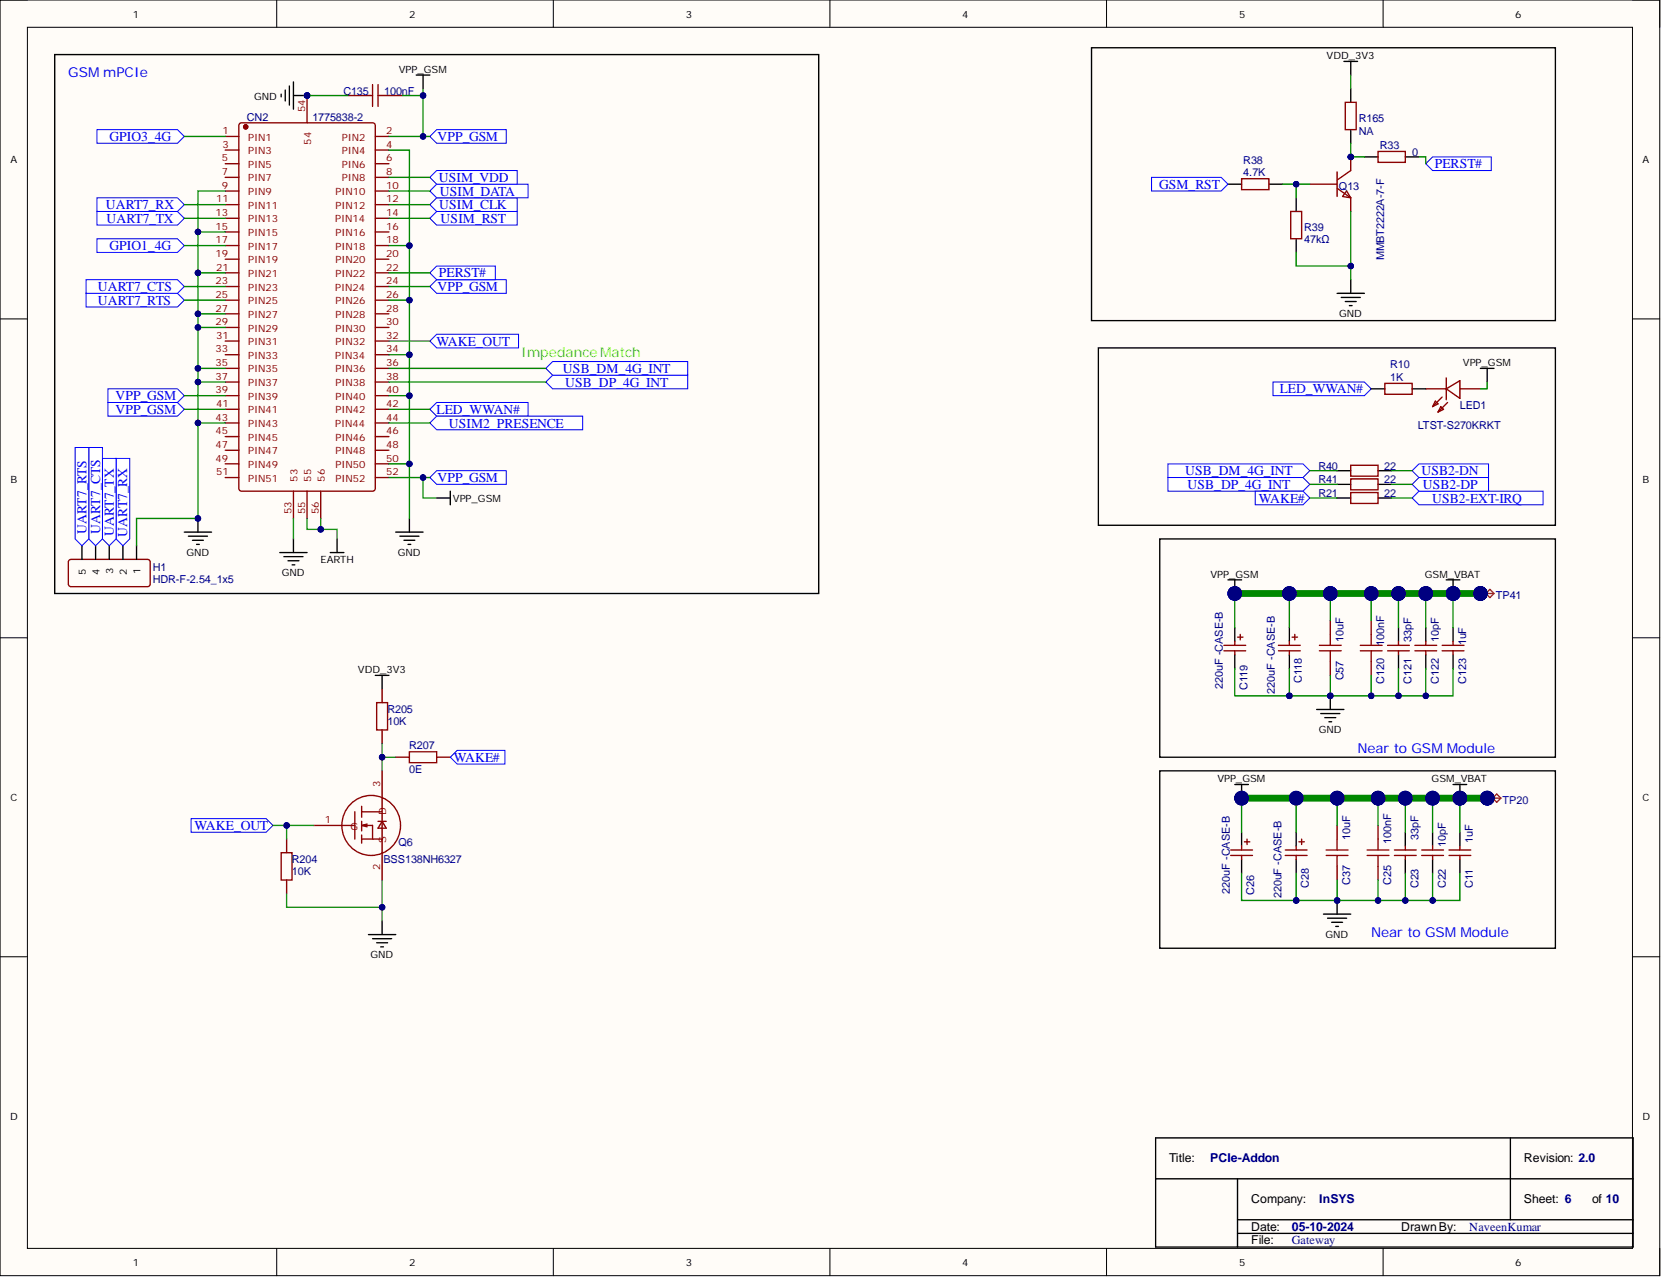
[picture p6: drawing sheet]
<svg xmlns="http://www.w3.org/2000/svg" width="309mm" height="237mm" viewBox="0 0 309 237" stroke-linecap="round" stroke-linejoin="round" font-family="sans-serif">
<defs><g id="words">
<g font-size="2.5" fill="#00f">
<text x="12.7" y="14.4">GSMmPCIe</text>
<text x="20.4" y="26.2">GPIO3_4G</text>
<text x="81.2" y="26.2">VPP_GSM</text>
<text x="81.5" y="33.8">USIM_VDD</text>
<text x="215.3" y="35">GSM_RST</text>
<text x="266.5" y="31.2">PERST#</text>
<text x="19.7" y="38.8">UART7_RX</text>
<text x="19.8" y="41.4">UART7_TX</text>
<text x="81.6" y="38.8">USIM_CLK</text>
<text x="81.7" y="36.3">USIM_DATA</text>
<text x="81.8" y="41.4">USIM_RST</text>
<text x="20.4" y="46.4">GPIO1_4G</text>
<text x="81.5" y="51.5">PERST#</text>
<text x="18.2" y="56.6">UART7_RTS</text>
<text x="18.2" y="54">UART7_CTS</text>
<text x="81.2" y="54">VPP_GSM</text>
<text x="81.1" y="64.2">WAKE_OUT</text>
<text x="104.6" y="69.2">USB_DM_4G_INT</text>
<text x="105" y="71.8">USB_DP_4G_INT</text>
<text x="21.5" y="76.8">VPP_GSM</text>
<text x="21.5" y="74.3">VPP_GSM</text>
<text x="81.1" y="76.8">LED_WWAN#</text>
<text x="237.7" y="73">LED_WWAN#</text>
<text x="83.4" y="79.4">USIM2_PRESENCE</text>
<text x="81.2" y="89.5">VPP_GSM</text>
<text x="220.1" y="88.2">USB_DM_4G_INT</text>
<text x="264" y="88.2">USB2-DN</text>
<text x="220.5" y="90.8">USB_DP_4G_INT</text>
<text x="233.8" y="93.3">WAKE#</text>
<text x="264.3" y="90.8">USB2-DP</text>
<text x="266" y="93.3">USB2-EXT-IRQ</text>
<text x="16" y="99.1" transform="rotate(-90 16 99.1)">UART7_RTS</text>
<text x="18.6" y="99.1" transform="rotate(-90 18.6 99.1)">UART7_CTS</text>
<text x="21.1" y="99.5" transform="rotate(-90 21.1 99.5)">UART7_TX</text>
<text x="23.6" y="99.6" transform="rotate(-90 23.6 99.6)">UART7_RX</text>
<text x="84.3" y="141.4">WAKE#</text>
<text x="252.1" y="139.7">Near to GSMModule</text>
<text x="36.1" y="154.1">WAKE_OUT</text>
<text x="254.6" y="173.9">Near to GSMModule</text>
</g>
<text font-size="2.5" fill="#6f0" x="96.8" y="66.4">Impedance Match</text>
<g font-size="2.3">
<text x="217.1" y="215.8">Title:</text>
<text x="283" y="215.8">Revision: 2.0</text>
<text x="232.3" y="223.4">Company:</text>
<text x="283" y="223.4">Sheet: 6</text>
<text x="295.7" y="223.4">of 10</text>
<text x="232.3" y="228.4">Date:</text>
<text x="232.3" y="231">File:</text>
<text x="260.2" y="228.4">DrawnBy:</text>
</g>
<g font-size="2.3" fill="#000080">
<text x="224.7" y="215.8">PCIe-Addon</text>
<text x="245" y="223.4">InSYS</text>
<text x="239.9" y="231">Gateway</text>
<text x="239.9" y="228.4">05-10-2024</text>
<text x="272.9" y="228.4">NaveenKumar</text>
</g>
<g font-size="2" fill="#000080">
<text x="63.8" y="17.6">C135</text>
<text x="71.4" y="17.6">100nF</text>
<text x="45.9" y="22.4">CN2</text>
<text x="58" y="22.4">1775838-2</text>
<text x="252.4" y="22.6">R165</text>
<text x="252.4" y="25">NA</text>
<text x="256.2" y="27.7">R33</text>
<text x="262.2" y="29">0</text>
<text x="230.9" y="30.5">R38</text>
<text x="230.9" y="32.8">4.7K</text>
<text x="248.6" y="35.3">Q13</text>
<text x="242.2" y="42.9">R39</text>
<text x="242.2" y="45.2">47kΩ</text>
<text x="257.1" y="48.3" transform="rotate(-90 257.1 48.3)">MMBT2222A-7-F</text>
<text x="258.2" y="68.4">R10</text>
<text x="258.2" y="70.7">1K</text>
<text x="271.1" y="75.9">LED1</text>
<text x="263.3" y="79.7">LTST-S270KRKT</text>
<text x="244.8" y="87.2">R40</text>
<text x="244.8" y="89.7">R41</text>
<text x="257.1" y="87.2">22</text>
<text x="257.1" y="89.7">22</text>
<text x="244.8" y="92.3">R21</text>
<text x="257.1" y="92.3">22</text>
<text x="28.4" y="105.9">H1</text>
<text x="28.4" y="108.3">HDR-F-2.54_1x5</text>
<text x="277.8" y="111.3">TP41</text>
<text x="249.5" y="119.2" transform="rotate(-90 249.5 119.2)">10uF</text>
<text x="257.1" y="119.9" transform="rotate(-90 257.1 119.9)">100nF</text>
<text x="262.2" y="119.2" transform="rotate(-90 262.2 119.2)">33pF</text>
<text x="267.2" y="119.2" transform="rotate(-90 267.2 119.2)">10pF</text>
<text x="272.3" y="119.8" transform="rotate(-90 272.3 119.8)">1uF</text>
<text x="227.1" y="127.9" transform="rotate(-90 227.1 127.9)">220uF -CASE-B</text>
<text x="231.7" y="128.1" transform="rotate(-90 231.7 128.1)">C119</text>
<text x="236.7" y="128.7" transform="rotate(-90 236.7 128.7)">220uF -CASE-B</text>
<text x="241.8" y="126.8" transform="rotate(-90 241.8 126.8)">C118</text>
<text x="249.5" y="126.3" transform="rotate(-90 249.5 126.3)">C57</text>
<text x="257.1" y="126.9" transform="rotate(-90 257.1 126.9)">C120</text>
<text x="262.2" y="126.9" transform="rotate(-90 262.2 126.9)">C121</text>
<text x="267.2" y="126.9" transform="rotate(-90 267.2 126.9)">C122</text>
<text x="272.3" y="126.9" transform="rotate(-90 272.3 126.9)">C123</text>
<text x="72" y="132.3">R205</text>
<text x="72" y="134.6">10K</text>
<text x="76" y="139.1">R207</text>
<text x="76" y="143.4">0E</text>
<text x="279" y="149.3">TP20</text>
<text x="250.8" y="155.9" transform="rotate(-90 250.8 155.9)">10uF</text>
<text x="263.4" y="155.9" transform="rotate(-90 263.4 155.9)">33pF</text>
<text x="54.2" y="160.1">R204</text>
<text x="71.2" y="160.1">BSS138NH6327</text>
<text x="74" y="157.1">Q6</text>
<text x="258.4" y="156.6" transform="rotate(-90 258.4 156.6)">100nF</text>
<text x="268.5" y="157.2" transform="rotate(-90 268.5 157.2)">10pF</text>
<text x="273.6" y="156.5" transform="rotate(-90 273.6 156.5)">1uF</text>
<text x="54.2" y="162.4">10K</text>
<text x="228.4" y="165.9" transform="rotate(-90 228.4 165.9)">220uF -CASE-B</text>
<text x="232.9" y="166.1" transform="rotate(-90 232.9 166.1)">C26</text>
<text x="238" y="166.7" transform="rotate(-90 238 166.7)">220uF -CASE-B</text>
<text x="243.1" y="164.8" transform="rotate(-90 243.1 164.8)">C28</text>
<text x="250.8" y="164.3" transform="rotate(-90 250.8 164.3)">C37</text>
<text x="258.4" y="164.3" transform="rotate(-90 258.4 164.3)">C25</text>
<text x="263.4" y="164.9" transform="rotate(-90 263.4 164.9)">C23</text>
<text x="268.5" y="164.9" transform="rotate(-90 268.5 164.9)">C22</text>
<text x="273.6" y="164.9" transform="rotate(-90 273.6 164.9)">C11</text>
</g>
<g font-size="1.9">
<text x="24.7" y="3.3">1</text>
<text x="76" y="3.3">2</text>
<text x="127.4" y="3.3">3</text>
<text x="178.7" y="3.3">4</text>
<text x="230.1" y="3.3">5</text>
<text x="281.4" y="3.3">6</text>
<text x="246.4" y="11">VDD_3V3</text>
<text x="74.1" y="13.5">VPP_GSM</text>
<text x="47.2" y="18.5">GND</text>
<text x="1.9" y="30.3">A</text>
<text x="305.1" y="30.3">A</text>
<text x="248.7" y="58.8">GND</text>
<text x="271.7" y="68">VPP_GSM</text>
<text x="1.9" y="89.6">B</text>
<text x="305.1" y="89.6">B</text>
<text x="84.1" y="93.2">VPP_GSM</text>
<text x="16" y="106.7" transform="rotate(-90 16 106.7)">5</text>
<text x="18.5" y="106.7" transform="rotate(-90 18.5 106.7)">4</text>
<text x="21" y="106.6" transform="rotate(-90 21 106.6)">3</text>
<text x="23.6" y="106.7" transform="rotate(-90 23.6 106.7)">2</text>
<text x="26.1" y="106.6" transform="rotate(-90 26.1 106.6)">1</text>
<text x="34.6" y="103.2">GND</text>
<text x="52.4" y="107">GND</text>
<text x="59.5" y="104.4">EARTH</text>
<text x="73.9" y="103.2">GND</text>
<text x="224.8" y="107.2">VPP_GSM</text>
<text x="264.6" y="107.2">GSM_VBAT</text>
<text x="66.5" y="124.9">VDD_3V3</text>
<text x="244.9" y="136.1">GND</text>
<text x="1.9" y="148.8">C</text>
<text x="226.1" y="145.2">VPP_GSM</text>
<text x="265.9" y="145.2">GSM_VBAT</text>
<text x="305.1" y="148.8">C</text>
<text x="68.8" y="177.9">GND</text>
<text x="246.2" y="174.1">GND</text>
<text x="1.9" y="207.9">D</text>
<text x="305.1" y="207.9">D</text>
<text x="24.7" y="235">1</text>
<text x="76" y="235">2</text>
<text x="127.4" y="235">3</text>
<text x="178.7" y="235">4</text>
<text x="230.1" y="235">5</text>
<text x="281.4" y="235">6</text>
</g>
<g font-size="1.9" fill="#800">
<text x="56.7" y="20.8" transform="rotate(-90 56.7 20.8)">54</text>
<text x="41.2" y="30">5</text>
<text x="41.3" y="24.9">1</text>
<text x="41.3" y="27.4">3</text>
<text x="46.1" y="26.1">PIN1</text>
<text x="46.1" y="28.6">PIN3</text>
<text x="57.8" y="26.8" transform="rotate(-90 57.8 26.8)">54</text>
<text x="63.5" y="28.6">PIN4</text>
<text x="63.5" y="26.1">PIN2</text>
<text x="71.7" y="30">6</text>
<text x="71.7" y="27.4">4</text>
<text x="71.7" y="24.9">2</text>
<text x="41.2" y="32.5">7</text>
<text x="41.2" y="35">9</text>
<text x="46.1" y="31.2">PIN5</text>
<text x="46.1" y="33.7">PIN7</text>
<text x="63.5" y="33.7">PIN8</text>
<text x="63.5" y="31.2">PIN6</text>
<text x="71.7" y="35">10</text>
<text x="71.7" y="32.5">8</text>
<text x="40" y="40.1">13</text>
<text x="40.1" y="37.6">11</text>
<text x="46.1" y="36.2">PIN9</text>
<text x="46.1" y="38.8">PIN11</text>
<text x="46.1" y="41.3">PIN13</text>
<text x="62.2" y="41.3">PIN14</text>
<text x="62.3" y="38.8">PIN12</text>
<text x="62.3" y="36.2">PIN10</text>
<text x="71.7" y="40.1">14</text>
<text x="71.7" y="37.6">12</text>
<text x="40" y="42.6">15</text>
<text x="40" y="45.2">17</text>
<text x="40" y="47.7">19</text>
<text x="46.1" y="43.8">PIN15</text>
<text x="46.1" y="46.3">PIN17</text>
<text x="62.3" y="46.3">PIN18</text>
<text x="62.3" y="43.8">PIN16</text>
<text x="71.7" y="47.7">20</text>
<text x="71.7" y="45.2">18</text>
<text x="71.7" y="42.6">16</text>
<text x="40" y="52.8">23</text>
<text x="40.1" y="50.2">21</text>
<text x="46.1" y="48.9">PIN19</text>
<text x="46.1" y="51.4">PIN21</text>
<text x="46.1" y="53.9">PIN23</text>
<text x="62.2" y="53.9">PIN24</text>
<text x="62.3" y="51.4">PIN22</text>
<text x="62.3" y="48.9">PIN20</text>
<text x="71.7" y="52.8">24</text>
<text x="71.7" y="50.2">22</text>
<text x="40" y="55.3">25</text>
<text x="40" y="57.8">27</text>
<text x="46.1" y="56.5">PIN25</text>
<text x="46.1" y="59">PIN27</text>
<text x="62.3" y="59">PIN28</text>
<text x="62.3" y="56.5">PIN26</text>
<text x="71.7" y="57.8">28</text>
<text x="71.7" y="55.3">26</text>
<text x="40" y="60.4">29</text>
<text x="40" y="65.4">33</text>
<text x="40.1" y="62.9">31</text>
<text x="46.1" y="61.5">PIN29</text>
<text x="46.1" y="64.1">PIN31</text>
<text x="62.3" y="64.1">PIN32</text>
<text x="62.3" y="61.5">PIN30</text>
<text x="71.7" y="65.4">34</text>
<text x="71.7" y="62.9">32</text>
<text x="71.7" y="60.4">30</text>
<text x="40" y="68">35</text>
<text x="40" y="70.5">37</text>
<text x="46.1" y="66.6">PIN33</text>
<text x="46.1" y="69.1">PIN35</text>
<text x="46.1" y="71.7">PIN37</text>
<text x="62.2" y="66.6">PIN34</text>
<text x="62.3" y="71.7">PIN38</text>
<text x="62.3" y="69.1">PIN36</text>
<text x="71.7" y="70.5">38</text>
<text x="71.7" y="68">36</text>
<text x="40" y="73">39</text>
<text x="40.1" y="75.6">41</text>
<text x="46.1" y="74.2">PIN39</text>
<text x="46.1" y="76.7">PIN41</text>
<text x="62.3" y="76.7">PIN42</text>
<text x="62.3" y="74.2">PIN40</text>
<text x="71.7" y="75.6">42</text>
<text x="71.7" y="73">40</text>
<text x="40" y="78.1">43</text>
<text x="40" y="80.6">45</text>
<text x="40" y="83.2">47</text>
<text x="46.1" y="79.3">PIN43</text>
<text x="46.1" y="81.8">PIN45</text>
<text x="62.2" y="79.3">PIN44</text>
<text x="62.3" y="81.8">PIN46</text>
<text x="71.7" y="83.2">48</text>
<text x="71.7" y="80.6">46</text>
<text x="71.7" y="78.1">44</text>
<text x="40" y="85.7">49</text>
<text x="40.1" y="88.2">51</text>
<text x="46.1" y="84.3">PIN47</text>
<text x="46.1" y="86.9">PIN49</text>
<text x="46.1" y="89.4">PIN51</text>
<text x="55.2" y="89.4" transform="rotate(-90 55.2 89.4)">53</text>
<text x="57.8" y="89.4" transform="rotate(-90 57.8 89.4)">55</text>
<text x="60.3" y="89.4" transform="rotate(-90 60.3 89.4)">56</text>
<text x="62.3" y="89.4">PIN52</text>
<text x="62.3" y="86.9">PIN50</text>
<text x="62.3" y="84.3">PIN48</text>
<text x="71.7" y="88.2">52</text>
<text x="71.7" y="85.7">50</text>
<text x="54.1" y="95.5" transform="rotate(-90 54.1 95.5)">53</text>
<text x="56.7" y="95.5" transform="rotate(-90 56.7 95.5)">55</text>
<text x="59.2" y="95.5" transform="rotate(-90 59.2 95.5)">56</text>
<text x="70.6" y="146.1" transform="rotate(-90 70.6 146.1)">3</text>
<text x="60.3" y="152.8">1</text>
<text x="65.1" y="154">G</text>
<text x="71.7" y="151.3" transform="rotate(-90 71.7 151.3)">D</text>
<text x="70.6" y="161.4" transform="rotate(-90 70.6 161.4)">2</text>
<text x="71.7" y="156.5" transform="rotate(-90 71.7 156.5)">S</text>
</g>
</g></defs>
<path d="M0 0h308.2v236.8h-308.2z" fill-rule="evenodd" fill="#fffcf8"/>
<path d="M0 0h308.2v236.8h-308.2z" fill="none" stroke="#000" stroke-width=".19"/>
<path d="M5.1 5.1h298.1v226.6h-298.1z" fill-rule="evenodd" fill="#fffcf8"/>
<g fill="none" stroke="#000" stroke-width=".19">
<path d="M0 0h5.1M5.1 5.1h298.1v226.6h-298.1zM51.4 0v5.1M102.8 0v5.1M154.1 0v5.1M205.5 0v5.1M256.9 0v5.1M303.2 0h5v5.1M0 59.2h5.1M303.2 59.2h5M0 118.4h5.1M303.2 118.4h5"/>
<path d="M0 177.6h5.1M303.2 177.6h5M51.4 231.7v5.1M102.8 231.7v5.1M154.1 231.7v5.1M205.5 231.7v5.1M256.9 231.7v5.1M308.2 231.7v5.1"/>
</g>
<path d="M202.7 8.9h86.2v50.6h-86.2zM215.4 143.1h73.5v32.9h-73.5z" fill="none" stroke="#000" stroke-width=".25"/>
<circle cx="250.9" cy="29.1" r=".51" fill="#000080"/>
<circle cx="250.9" cy="29.1" r=".51" fill="none" stroke="#000080" stroke-width=".19"/>
<path d="M250.9 29.1v2.6" fill="none" stroke="#800" stroke-width=".25"/>
<circle cx="250.9" cy="29.1" r=".51" fill="#000080"/>
<circle cx="250.9" cy="29.1" r=".51" fill="none" stroke="#000080" stroke-width=".19"/>
<path d="M243.3 34.2h5M248.3 35l2.6 1.7M248.3 31.9v4.6M250.1 35.5l.8 1.2-1.6-.2zM250.9 36.7v2.6M250.9 31.7l-2.6 1.7" fill="none" stroke="#800" stroke-width=".25"/>
<path d="M264.8 30.4l1.3-1.3h10.9v2.6h-10.9z" fill-rule="evenodd" fill="#fff"/>
<path d="M264.8 30.4l1.3-1.3h10.9v2.6h-10.9z" fill="none" stroke="#00f" stroke-width=".19"/>
<path d="M228.1 34.2h2.5M235.7 34.2h2.5M253.4 29.1h2.5M261 29.1h2.5M248.3 54.5h5.1M249.1 55.2h3.5M249.8 56h2.1M250.6 56.7h.5M250.9 51.9v2.6" fill="none" stroke="#000" stroke-width=".25"/>
<path d="M230.6 33.2h5.1v2h-5.1zM255.9 28.1h5.1v2h-5.1z" fill="none" stroke="#800" stroke-width=".25"/>
<path d="M213.9 32.9h12.9l1.3 1.3-1.3 1.3h-12.9z" fill-rule="evenodd" fill="#fff"/>
<path d="M213.9 32.9h12.9l1.3 1.3-1.3 1.3h-12.9z" fill="none" stroke="#00f" stroke-width=".19"/>
<path d="M250.9 16.5v2.5M250.9 24.1v2.5M215.4 100h73.5v40.6h-73.5zM239.5 116.5v2.5M239.5 121.6v2.5" fill="none" stroke="#000" stroke-width=".25"/>
<path d="M249.8 19h2.1v5.1h-2.1zM237.4 119.8h4.1M239.5 119v.8M240 118.3h1M240.5 117.8v1M237.4 120.8h4.1M239.5 120.8v.8" fill="none" stroke="#800" stroke-width=".25"/>
<circle cx="274.9" cy="110.2" r="1.27" fill="#000080"/>
<circle cx="274.9" cy="110.2" r="1.27" fill="none" stroke="#000080" stroke-width=".19"/>
<path d="M274.9 110.2h2.6M275.9 110.2l.8-.8 .8 .8-.8 .7z" fill="none" stroke="#8d2323" stroke-width=".25"/>
<circle cx="274.9" cy="110.2" r="1.27" fill="#000080"/>
<circle cx="274.9" cy="110.2" r="1.27" fill="none" stroke="#000080" stroke-width=".19"/>
<path d="M228.1 107.6h2.5M229.3 107.6v2.6" fill="none" stroke="#000" stroke-width=".25"/>
<circle cx="229.3" cy="110.2" r="1.27" fill="#000080"/>
<circle cx="229.3" cy="110.2" r="1.27" fill="none" stroke="#000080" stroke-width=".19"/>
<g fill="none" stroke="#800" stroke-width=".25">
<path d="M227.3 119.8h4M229.3 119v.8M229.8 118.3h1M230.3 117.8v1M254.7 115.2v2.6M257.7 119.8h4.1M259.7 119v.8M262.8 119.8h4M264.8 119v.8M267.8 119.8h4.1M269.9 119v.8M227.3 120.8h4"/>
<path d="M229.3 120.8v.8M254.7 122.8v2.6M257.7 120.8h4.1M259.7 120.8v.8M262.8 120.8h4M264.8 120.8v.8M267.8 120.8h4.1M269.9 120.8v.8"/>
</g>
<g fill="none" stroke="#000" stroke-width=".25">
<path d="M229.3 116.5v2.5M259.7 116.5v2.5M264.8 116.5v2.5M269.9 116.5v2.5M229.3 121.6v2.5M244.5 131.7h5.1M245.3 132.5h3.5M246 133.2h2.1M246.8 134h.5M247.1 129.2v2.5M259.7 121.6v2.5M264.8 121.6v2.5"/>
<path d="M269.9 121.6v2.5"/>
</g>
<path d="M252.6 119.8h4.1M254.7 117.8v2M252.6 120.8h4.1M254.7 120.8v2" fill="none" stroke="#a00000" stroke-width=".25"/>
<circle cx="247.1" cy="129.2" r=".51" fill="#000080"/>
<circle cx="247.1" cy="129.2" r=".51" fill="none" stroke="#000080" stroke-width=".19"/>
<path d="M268.6 107.6h2.5M269.9 107.6v2.6" fill="none" stroke="#000" stroke-width=".25"/>
<circle cx="269.9" cy="110.2" r="1.27" fill="#000080"/>
<circle cx="269.9" cy="110.2" r="1.27" fill="none" stroke="#000080" stroke-width=".19"/>
<path d="M269.9 145.6h2.5M271.1 145.6v2.6" fill="none" stroke="#000" stroke-width=".25"/>
<circle cx="271.1" cy="148.2" r="1.27" fill="#000080"/>
<circle cx="271.1" cy="148.2" r="1.27" fill="none" stroke="#000080" stroke-width=".19"/>
<path d="M245.8 169.7h5.1M246.5 170.4h3.6M247.3 171.2h2M248.1 172h.5M248.3 167.2v2.5" fill="none" stroke="#000" stroke-width=".25"/>
<circle cx="248.3" cy="167.2" r=".51" fill="#000080"/>
<circle cx="248.3" cy="167.2" r=".51" fill="none" stroke="#000080" stroke-width=".19"/>
<g fill="none" stroke="#800" stroke-width=".25">
<path d="M228.6 158.8h4M228.6 157.8h4M230.6 157v.8M230.6 158.8v.8M231.1 156.3h1M231.6 155.8v1M255.9 153.2v2.6M259 158.8h4M259 157.8h4M261 157v.8M261 158.8v.8M264 158.8h4.1"/>
<path d="M264 157.8h4.1M266.1 157v.8M266.1 158.8v.8M269.1 158.8h4.1M269.1 157.8h4.1M271.1 157v.8M271.1 158.8v.8M255.9 160.8v2.6"/>
</g>
<path d="M229.3 145.6h2.6M230.6 145.6v2.6M230.6 154.5v2.5M230.6 159.6v2.5M261 154.5v2.5M261 159.6v2.5M266.1 154.5v2.5M266.1 159.6v2.5M271.1 154.5v2.5M271.1 159.6v2.5" fill="none" stroke="#000" stroke-width=".25"/>
<path d="M253.9 157.8h4.1M253.9 158.8h4.1M255.9 155.8v2M255.9 158.8v2" fill="none" stroke="#a00000" stroke-width=".25"/>
<circle cx="230.6" cy="148.2" r="1.27" fill="#000080"/>
<circle cx="230.6" cy="148.2" r="1.27" fill="none" stroke="#000080" stroke-width=".19"/>
<circle cx="276.2" cy="148.2" r="1.27" fill="#000080"/>
<circle cx="276.2" cy="148.2" r="1.27" fill="none" stroke="#000080" stroke-width=".19"/>
<path d="M276.2 148.2h2.5M277.2 148.2l.8-.8 .7 .8-.7 .7z" fill="none" stroke="#8d2323" stroke-width=".25"/>
<circle cx="276.2" cy="148.2" r="1.27" fill="#000080"/>
<circle cx="276.2" cy="148.2" r="1.27" fill="none" stroke="#000080" stroke-width=".19"/>
<path d="M238.7 157.8h4M238.7 158.8h4M240.7 157v.8M240.7 158.8v.8M241.2 156.3h1M241.7 155.8v1" fill="none" stroke="#800" stroke-width=".25"/>
<path d="M240.7 154.5v2.5M240.7 159.6v2.5" fill="none" stroke="#000" stroke-width=".25"/>
<path d="M262.3 92.4l1.2-1.2h23.1v2.5h-23.1z" fill-rule="evenodd" fill="#fff"/>
<path d="M262.3 92.4l1.2-1.2h23.1v2.5h-23.1z" fill="none" stroke="#00f" stroke-width=".19"/>
<path d="M262.3 89.9l1.2-1.3h12.9v2.6h-12.9z" fill-rule="evenodd" fill="#fff"/>
<path d="M262.3 89.9l1.2-1.3h12.9v2.6h-12.9z" fill="none" stroke="#00f" stroke-width=".19"/>
<path d="M262.3 87.4l1.2-1.3h12.9v2.5h-12.9z" fill-rule="evenodd" fill="#fff"/>
<path d="M262.3 87.4l1.2-1.3h12.9v2.5h-12.9z" fill="none" stroke="#00f" stroke-width=".19"/>
<path d="M240.7 36.7v2.6M240.7 44.3v2.6M204 64.6h84.9v32.9h-84.9zM248.3 87.4h2.6M248.3 89.9h2.6M255.9 87.4h2.6M255.9 89.9h2.6" fill="none" stroke="#000" stroke-width=".25"/>
<path d="M239.7 39.3h2v5h-2zM250.9 86.4h5v2h-5zM250.9 88.9h5v2h-5zM247.1 115.2v2.6M247.1 122.8v2.6M248.3 153.2v2.6M248.3 160.8v2.6" fill="none" stroke="#800" stroke-width=".25"/>
<path d="M245 119.8h4.1M247.1 117.8v2M245 120.8h4.1M247.1 120.8v2M246.3 158.8h4.1M246.3 157.8h4.1M248.3 155.8v2M248.3 158.8v2" fill="none" stroke="#a00000" stroke-width=".25"/>
<path d="M101.4 70.9l1.2-1.3h25.1v2.6h-25.1z" fill-rule="evenodd" fill="#fff"/>
<path d="M101.4 70.9l1.2-1.3h25.1v2.6h-25.1z" fill="none" stroke="#00f" stroke-width=".19"/>
<path d="M101.4 68.4l1.2-1.3h25.1v2.5h-25.1z" fill-rule="evenodd" fill="#fff"/>
<path d="M101.4 68.4l1.2-1.3h25.1v2.5h-25.1z" fill="none" stroke="#00f" stroke-width=".19"/>
<path d="M67.2 17.7h2M69.2 15.7v4.1M70.2 17.7h2M70.2 15.7v4.1" fill="none" stroke="#a00000" stroke-width=".25"/>
<path d="M64.6 17.7h2.6M72.2 17.7h2.6" fill="none" stroke="#800" stroke-width=".25"/>
<path d="M52.2 17.5v.5M53 16.7v2M53.7 16v3.5M54.5 15.2v5.1M54.5 17.7h2.5" fill="none" stroke="#000" stroke-width=".25"/>
<circle cx="57" cy="17.7" r=".51" fill="#000080"/>
<circle cx="57" cy="17.7" r=".51" fill="none" stroke="#000080" stroke-width=".19"/>
<path d="M18 39.3h15l1.2 1.2-1.2 1.3h-15z" fill-rule="evenodd" fill="#fff"/>
<path d="M18 39.3h15l1.2 1.2-1.2 1.3h-15z" fill="none" stroke="#00f" stroke-width=".19"/>
<path d="M16 54.5h17l1.2 1.2-1.2 1.3h-17z" fill-rule="evenodd" fill="#fff"/>
<path d="M16 54.5h17l1.2 1.2-1.2 1.3h-17z" fill="none" stroke="#00f" stroke-width=".19"/>
<path d="M18 36.7h15l1.2 1.3-1.2 1.3h-15z" fill-rule="evenodd" fill="#fff"/>
<path d="M18 36.7h15l1.2 1.3-1.2 1.3h-15z" fill="none" stroke="#00f" stroke-width=".19"/>
<path d="M16 51.9h17l1.2 1.3-1.2 1.3h-17z" fill-rule="evenodd" fill="#fff"/>
<path d="M16 51.9h17l1.2 1.3-1.2 1.3h-17z" fill="none" stroke="#00f" stroke-width=".19"/>
<path d="M79.8 76l1.3-1.3h17v2.5h-17z" fill-rule="evenodd" fill="#fff"/>
<path d="M79.8 76l1.3-1.3h17v2.5h-17z" fill="none" stroke="#00f" stroke-width=".19"/>
<path d="M79.8 53.2l1.3-1.3h12.9v2.6h-12.9z" fill-rule="evenodd" fill="#fff"/>
<path d="M79.8 53.2l1.3-1.3h12.9v2.6h-12.9z" fill="none" stroke="#00f" stroke-width=".19"/>
<path d="M18 24.1h15l1.2 1.2-1.2 1.3h-15z" fill-rule="evenodd" fill="#fff"/>
<path d="M18 24.1h15l1.2 1.2-1.2 1.3h-15z" fill="none" stroke="#00f" stroke-width=".19"/>
<path d="M18 44.3h15l1.2 1.3-1.2 1.3h-15z" fill-rule="evenodd" fill="#fff"/>
<path d="M18 44.3h15l1.2 1.3-1.2 1.3h-15z" fill="none" stroke="#00f" stroke-width=".19"/>
<path d="M79.8 50.7l1.3-1.3h10.9v2.5h-10.9z" fill-rule="evenodd" fill="#fff"/>
<path d="M79.8 50.7l1.3-1.3h10.9v2.5h-10.9z" fill="none" stroke="#00f" stroke-width=".19"/>
<path d="M79.8 78.5l1.3-1.3h27.1v2.6h-27.1z" fill-rule="evenodd" fill="#fff"/>
<path d="M79.8 78.5l1.3-1.3h27.1v2.6h-27.1z" fill="none" stroke="#00f" stroke-width=".19"/>
<path d="M79.8 40.5l1.3-1.2h14.9v2.5h-14.9z" fill-rule="evenodd" fill="#fff"/>
<path d="M79.8 40.5l1.3-1.2h14.9v2.5h-14.9z" fill="none" stroke="#00f" stroke-width=".19"/>
<path d="M79.8 38l1.3-1.3h14.9v2.6h-14.9z" fill-rule="evenodd" fill="#fff"/>
<path d="M79.8 38l1.3-1.3h14.9v2.6h-14.9z" fill="none" stroke="#00f" stroke-width=".19"/>
<path d="M79.8 35.5l1.3-1.3h17v2.5h-17z" fill-rule="evenodd" fill="#fff"/>
<path d="M79.8 35.5l1.3-1.3h17v2.5h-17z" fill="none" stroke="#00f" stroke-width=".19"/>
<path d="M79.8 32.9l1.3-1.2h14.9v2.5h-14.9z" fill-rule="evenodd" fill="#fff"/>
<path d="M79.8 32.9l1.3-1.2h14.9v2.5h-14.9z" fill="none" stroke="#00f" stroke-width=".19"/>
<path d="M34.2 98.8h5.1M35 99.5h3.5M36.8 96.2v2.6M73.5 98.8h5.1M74.3 99.5h3.5M76 96.2v2.6M35.7 100.3h2.1M36.5 101.1h.5M75 100.3h2M75.8 101.1h.5" fill="none" stroke="#000" stroke-width=".25"/>
<circle cx="36.8" cy="96.2" r=".51" fill="#000080"/>
<circle cx="36.8" cy="96.2" r=".51" fill="none" stroke="#000080" stroke-width=".19"/>
<path d="M79.8 88.6l1.3-1.2h12.9v2.5h-12.9z" fill-rule="evenodd" fill="#fff"/>
<path d="M79.8 88.6l1.3-1.2h12.9v2.5h-12.9z" fill="none" stroke="#00f" stroke-width=".19"/>
<path d="M20 74.7h13l1.2 1.3-1.2 1.2h-13z" fill-rule="evenodd" fill="#fff"/>
<path d="M20 74.7h13l1.2 1.3-1.2 1.2h-13z" fill="none" stroke="#00f" stroke-width=".19"/>
<path d="M20 72.2h13l1.2 1.2-1.2 1.3h-13z" fill-rule="evenodd" fill="#fff"/>
<path d="M20 72.2h13l1.2 1.2-1.2 1.3h-13z" fill="none" stroke="#00f" stroke-width=".19"/>
<path d="M79.8 25.3l1.3-1.2h12.9v2.5h-12.9z" fill-rule="evenodd" fill="#fff"/>
<path d="M79.8 25.3l1.3-1.2h12.9v2.5h-12.9z" fill="none" stroke="#00f" stroke-width=".19"/>
<path d="M216.9 86.1h25.1l1.3 1.3-1.3 1.2h-25.1z" fill-rule="evenodd" fill="#fff"/>
<path d="M216.9 86.1h25.1l1.3 1.3-1.3 1.2h-25.1z" fill="none" stroke="#00f" stroke-width=".19"/>
<path d="M216.9 88.6h25.1l1.3 1.3-1.3 1.3h-25.1z" fill-rule="evenodd" fill="#fff"/>
<path d="M216.9 88.6h25.1l1.3 1.3-1.3 1.3h-25.1z" fill="none" stroke="#00f" stroke-width=".19"/>
<path d="M236.4 70.9h17l1.3 1.3-1.3 1.2h-17z" fill-rule="evenodd" fill="#fff"/>
<path d="M236.4 70.9h17l1.3 1.3-1.3 1.2h-17z" fill="none" stroke="#00f" stroke-width=".19"/>
<path d="M10.2 10.1h141.8v100.1h-141.8zM254.7 72.2h2.5M262.3 72.2h2.5M274.9 68.4h2.6M276.2 68.4v2.5M15.2 101.3v2.5M17.8 101.3v2.5M20.3 101.3v2.5M22.8 101.3v2.5M25.4 101.3v2.5" fill="none" stroke="#000" stroke-width=".25"/>
<path d="M257.2 71.2h5.1v2h-5.1zM264.8 72.2h3.8M266.6 74.5l.5 .5-1 .5zM267.6 75.5l.5 .5-1 .5zM267.8 73.7l-1.7 1.8M268.6 70.2v4M268.6 72.2l2.5-1.5v3.3zM268.8 74.7l-1.7 1.8M271.1 72.2h3.8M12.8 104.1l.4-.3 14.4 .1 .3 .4-.1 4.4-.4 .2-14.5-.1-.2-.4z" fill="none" stroke="#800" stroke-width=".25"/>
<path d="M21.6 85.1h2.5v14.9l-1.3 1.3-1.2-1.3z" fill-rule="evenodd" fill="#fff"/>
<path d="M21.6 85.1h2.5v14.9l-1.3 1.3-1.2-1.3z" fill="none" stroke="#00f" stroke-width=".19"/>
<path d="M19 85.1h2.6v14.9l-1.3 1.3-1.3-1.3z" fill-rule="evenodd" fill="#fff"/>
<path d="M19 85.1h2.6v14.9l-1.3 1.3-1.3-1.3z" fill="none" stroke="#00f" stroke-width=".19"/>
<path d="M16.5 83.1h2.5v16.9l-1.2 1.3-1.3-1.3z" fill-rule="evenodd" fill="#fff"/>
<path d="M16.5 83.1h2.5v16.9l-1.2 1.3-1.3-1.3z" fill="none" stroke="#00f" stroke-width=".19"/>
<path d="M14 83.1h2.5v16.9l-1.3 1.3-1.2-1.3z" fill-rule="evenodd" fill="#fff"/>
<path d="M14 83.1h2.5v16.9l-1.3 1.3-1.2-1.3z" fill="none" stroke="#00f" stroke-width=".19"/>
<path d="M248.3 92.4h2.6M255.9 92.4h2.6" fill="none" stroke="#000" stroke-width=".25"/>
<path d="M250.9 91.4h5v2.1h-5z" fill="none" stroke="#800" stroke-width=".25"/>
<path d="M233.1 91.2h8.9l1.3 1.2-1.3 1.3h-8.9z" fill-rule="evenodd" fill="#fff"/>
<path d="M233.1 91.2h8.9l1.3 1.2-1.3 1.3h-8.9z" fill="none" stroke="#00f" stroke-width=".19"/>
<g fill="none" stroke="#000" stroke-width=".25">
<path d="M77.3 13.9h2.5M78.6 13.9v2.6M81.1 92.4h2.5M83.6 91.2v2.5M69.7 125.4h2.5M71 125.4v2.5M68.4 173.5h5.1M69.2 174.2h3.5M70 175h2M70.7 175.8h.5M71 171v2.5M214.6 211.2h88.7v20.3h-88.7z"/>
<path d="M214.6 218.8h88.7M229.8 218.8v12.7M280.5 211.2v15.2M229.8 226.4h73.5M229.8 229h73.5"/>
</g>
<g fill="none" stroke="#800" stroke-width=".25">
<path d="M71 127.9v2.5M71 135.5v2.5M53.2 155.8v2.5M58.3 153.2h5.1M63.6 153.2h2.3M65.1 149.3a5.5 5.5 0 0 1 7.7 .1 5.5 5.5 0 0 1 0 7.7 5.5 5.5 0 0 1-7.7 .1 5.7 5.7 0 0 1 0-7.9zM65.9 150.7v5.1M67.2 149.7v2M67.2 152.5v1.7M67.2 155v1.5M67.2 150.7h3.8M67.2 155.8h3.8"/>
<path d="M67.2 153.2h2v2.6M67.2 153.2l1 .3M68.2 153l-1 .2M70.2 152.5h1.5M71 143.1v20.3M71 152.5l.7 1.2h-1.5zM73.5 140.6h2.5M81.1 140.6h2.5M53.2 163.4v2.5"/>
</g>
<path d="M70 130.4h2v5.1h-2zM76 139.5h5.1v2.1h-5.1zM52.2 158.3h2v5.1h-2z" fill="none" stroke="#a00000" stroke-width=".25"/>
<path d="M83.6 140.6l1.3-1.3h8.9v2.5h-8.9z" fill-rule="evenodd" fill="#fff"/>
<path d="M83.6 140.6l1.3-1.3h8.9v2.5h-8.9z" fill="none" stroke="#00f" stroke-width=".19"/>
<path d="M35.5 152h13.9l1.3 1.2-1.3 1.3h-13.9z" fill-rule="evenodd" fill="#fff"/>
<path d="M35.5 152h13.9l1.3 1.2-1.3 1.3h-13.9z" fill="none" stroke="#00f" stroke-width=".19"/>
<path d="M79.8 63.3l1.3-1.2h15.2v2.5h-15.2z" fill-rule="evenodd" fill="#fff"/>
<path d="M79.8 63.3l1.3-1.2h15.2v2.5h-15.2z" fill="none" stroke="#00f" stroke-width=".19"/>
<path d="M249.6 11.4h2.5M250.9 11.4v2.5" fill="none" stroke="#000" stroke-width=".25"/>
<circle cx="57" cy="17.7" r=".51" fill="#000080"/>
<circle cx="57" cy="17.7" r=".51" fill="none" stroke="#000080" stroke-width=".19"/>
<circle cx="45.6" cy="23.6" r=".38" fill="#800"/>
<g fill="none" stroke="#800" stroke-width=".25">
<path d="M44.4 23l.5-.2h24.3l.4 .2 .1 67.7-.3 .4-24.5 .1-.5-.3z"/>
<circle cx="45.6" cy="23.6" r=".38"/>
</g>
<circle cx="45.6" cy="23.6" r=".38" fill="#800"/>
<g fill="none" stroke="#800" stroke-width=".25">
<path d="M57 17.7v5.1M41.8 25.3h2.6M41.8 27.9h2.6M41.8 30.4h2.6M41.8 32.9h2.6M41.8 35.5h2.6M41.8 38h2.6M69.7 25.3h2.5M69.7 27.9h2.5M69.7 30.4h2.5M69.7 32.9h2.5M69.7 35.5h2.5"/>
<path d="M69.7 38h2.5M41.8 40.5h2.6M41.8 43.1h2.6M41.8 45.6h2.6M41.8 48.1h2.6M41.8 50.7h2.6M41.8 53.2h2.6M41.8 55.7h2.6M41.8 58.3h2.6M69.7 40.5h2.5M69.7 43.1h2.5M69.7 45.6h2.5"/>
<path d="M69.7 48.1h2.5M69.7 50.7h2.5M69.7 53.2h2.5M69.7 55.7h2.5M69.7 58.3h2.5M41.8 60.8h2.6M41.8 63.3h2.6M41.8 65.8h2.6M41.8 68.4h2.6M41.8 70.9h2.6M41.8 73.4h2.6M41.8 76h2.6"/>
<path d="M41.8 78.5h2.6M69.7 60.8h2.5M69.7 63.3h2.5M69.7 65.8h2.5M69.7 68.4h2.5M69.7 70.9h2.5M69.7 73.4h2.5M69.7 76h2.5M69.7 78.5h2.5M41.8 81h2.6M41.8 83.6h2.6M41.8 86.1h2.6"/>
<path d="M41.8 88.6h2.6M54.5 91.2v5M69.7 81h2.5M69.7 83.6h2.5M69.7 86.1h2.5M69.7 88.6h2.5"/>
<circle cx="45.6" cy="23.6" r=".38"/>
</g>
<circle cx="57" cy="17.7" r=".51" fill="#000080"/>
<circle cx="57" cy="17.7" r=".51" fill="none" stroke="#000080" stroke-width=".19"/>
<path d="M57 91.2v5M59.6 91.2v5" fill="none" stroke="#800" stroke-width=".25"/>
<path d="M250.9 26.6v2.5h2.5" fill="none" stroke="#080" stroke-width=".25"/>
<circle cx="250.9" cy="29.1" r=".51" fill="#000080"/>
<circle cx="250.9" cy="29.1" r=".51" fill="none" stroke="#000080" stroke-width=".19"/>
<path d="M250.9 39.3v10.1h-10.2v-2.5" fill="none" stroke="#080" stroke-width=".25"/>
<circle cx="250.9" cy="49.4" r=".51" fill="#000080"/>
<circle cx="250.9" cy="49.4" r=".51" fill="none" stroke="#000080" stroke-width=".19"/>
<path d="M247.1 125.4v3.8" fill="none" stroke="#080" stroke-width=".25"/>
<circle cx="247.1" cy="129.2" r=".51" fill="#000080"/>
<circle cx="247.1" cy="129.2" r=".51" fill="none" stroke="#000080" stroke-width=".19"/>
<path d="M247.1 110.2v5" fill="none" stroke="#080" stroke-width=".25"/>
<circle cx="247.1" cy="110.2" r="1.27" fill="#000080"/>
<circle cx="247.1" cy="110.2" r="1.27" fill="none" stroke="#000080" stroke-width=".19"/>
<path d="M229.3 124.1v5.1h10.2" fill="none" stroke="#080" stroke-width=".25"/>
<circle cx="239.5" cy="129.2" r=".51" fill="#000080"/>
<circle cx="239.5" cy="129.2" r=".51" fill="none" stroke="#000080" stroke-width=".19"/>
<path d="M239.5 124.1v5.1" fill="none" stroke="#080" stroke-width=".25"/>
<circle cx="239.5" cy="129.2" r=".51" fill="#000080"/>
<circle cx="239.5" cy="129.2" r=".51" fill="none" stroke="#000080" stroke-width=".19"/>
<path d="M229.3 110.2v6.3" fill="none" stroke="#080" stroke-width=".25"/>
<circle cx="229.3" cy="110.2" r="1.27" fill="#000080"/>
<circle cx="229.3" cy="110.2" r="1.27" fill="none" stroke="#000080" stroke-width=".19"/>
<path d="M254.7 110.2v5" fill="none" stroke="#080" stroke-width=".25"/>
<circle cx="254.7" cy="110.2" r="1.27" fill="#000080"/>
<circle cx="254.7" cy="110.2" r="1.27" fill="none" stroke="#000080" stroke-width=".19"/>
<path d="M259.7 110.2v6.3" fill="none" stroke="#080" stroke-width=".25"/>
<circle cx="259.7" cy="110.2" r="1.27" fill="#000080"/>
<circle cx="259.7" cy="110.2" r="1.27" fill="none" stroke="#000080" stroke-width=".19"/>
<path d="M264.8 110.2v6.3" fill="none" stroke="#080" stroke-width=".25"/>
<circle cx="264.8" cy="110.2" r="1.27" fill="#000080"/>
<circle cx="264.8" cy="110.2" r="1.27" fill="none" stroke="#000080" stroke-width=".19"/>
<path d="M274.9 110.2h-5v6.3" fill="none" stroke="#080" stroke-width=".25"/>
<circle cx="269.9" cy="110.2" r="1.27" fill="#000080"/>
<circle cx="269.9" cy="110.2" r="1.27" fill="none" stroke="#000080" stroke-width=".19"/>
<circle cx="274.9" cy="110.2" r="1.27" fill="#000080"/>
<circle cx="274.9" cy="110.2" r="1.27" fill="none" stroke="#000080" stroke-width=".19"/>
<path d="M264.8 124.1v5.1" fill="none" stroke="#080" stroke-width=".25"/>
<circle cx="264.8" cy="129.2" r=".51" fill="#000080"/>
<circle cx="264.8" cy="129.2" r=".51" fill="none" stroke="#000080" stroke-width=".19"/>
<path d="M259.7 124.1v5.1" fill="none" stroke="#080" stroke-width=".25"/>
<circle cx="259.7" cy="129.2" r=".51" fill="#000080"/>
<circle cx="259.7" cy="129.2" r=".51" fill="none" stroke="#000080" stroke-width=".19"/>
<path d="M254.7 125.4v3.8" fill="none" stroke="#080" stroke-width=".25"/>
<circle cx="254.7" cy="129.2" r=".51" fill="#000080"/>
<circle cx="254.7" cy="129.2" r=".51" fill="none" stroke="#000080" stroke-width=".19"/>
<path d="M255.9 163.4v3.8" fill="none" stroke="#080" stroke-width=".25"/>
<circle cx="255.9" cy="167.2" r=".51" fill="#000080"/>
<circle cx="255.9" cy="167.2" r=".51" fill="none" stroke="#000080" stroke-width=".19"/>
<path d="M261 162.1v5.1" fill="none" stroke="#080" stroke-width=".25"/>
<circle cx="261" cy="167.2" r=".51" fill="#000080"/>
<circle cx="261" cy="167.2" r=".51" fill="none" stroke="#000080" stroke-width=".19"/>
<path d="M266.1 162.1v5.1" fill="none" stroke="#080" stroke-width=".25"/>
<circle cx="266.1" cy="167.2" r=".51" fill="#000080"/>
<circle cx="266.1" cy="167.2" r=".51" fill="none" stroke="#000080" stroke-width=".19"/>
<path d="M276.2 148.2h-5.1v6.3" fill="none" stroke="#080" stroke-width=".25"/>
<circle cx="271.1" cy="148.2" r="1.27" fill="#000080"/>
<circle cx="271.1" cy="148.2" r="1.27" fill="none" stroke="#000080" stroke-width=".19"/>
<circle cx="276.2" cy="148.2" r="1.27" fill="#000080"/>
<circle cx="276.2" cy="148.2" r="1.27" fill="none" stroke="#000080" stroke-width=".19"/>
<path d="M266.1 148.2v6.3" fill="none" stroke="#080" stroke-width=".25"/>
<circle cx="266.1" cy="148.2" r="1.27" fill="#000080"/>
<circle cx="266.1" cy="148.2" r="1.27" fill="none" stroke="#000080" stroke-width=".19"/>
<path d="M261 148.2v6.3" fill="none" stroke="#080" stroke-width=".25"/>
<circle cx="261" cy="148.2" r="1.27" fill="#000080"/>
<circle cx="261" cy="148.2" r="1.27" fill="none" stroke="#000080" stroke-width=".19"/>
<path d="M255.9 148.2v5" fill="none" stroke="#080" stroke-width=".25"/>
<circle cx="255.9" cy="148.2" r="1.27" fill="#000080"/>
<circle cx="255.9" cy="148.2" r="1.27" fill="none" stroke="#000080" stroke-width=".19"/>
<path d="M230.6 148.2v6.3" fill="none" stroke="#080" stroke-width=".25"/>
<circle cx="230.6" cy="148.2" r="1.27" fill="#000080"/>
<circle cx="230.6" cy="148.2" r="1.27" fill="none" stroke="#000080" stroke-width=".19"/>
<path d="M240.7 162.1v5.1" fill="none" stroke="#080" stroke-width=".25"/>
<circle cx="240.7" cy="167.2" r=".51" fill="#000080"/>
<circle cx="240.7" cy="167.2" r=".51" fill="none" stroke="#000080" stroke-width=".19"/>
<path d="M230.6 162.1v5.1h10.1" fill="none" stroke="#080" stroke-width=".25"/>
<circle cx="240.7" cy="167.2" r=".51" fill="#000080"/>
<circle cx="240.7" cy="167.2" r=".51" fill="none" stroke="#000080" stroke-width=".19"/>
<path d="M248.3 148.2v5" fill="none" stroke="#080" stroke-width=".25"/>
<circle cx="248.3" cy="148.2" r="1.27" fill="#000080"/>
<circle cx="248.3" cy="148.2" r="1.27" fill="none" stroke="#000080" stroke-width=".19"/>
<path d="M248.3 163.4v3.8" fill="none" stroke="#080" stroke-width=".25"/>
<circle cx="248.3" cy="167.2" r=".51" fill="#000080"/>
<circle cx="248.3" cy="167.2" r=".51" fill="none" stroke="#000080" stroke-width=".19"/>
<path d="M74.8 17.7h3.8v7.6M263.5 29.1h1.3v1.3M243.3 89.9h5M243.3 87.4h5M258.5 89.9h3.8M258.5 87.4h3.8" fill="none" stroke="#080" stroke-width=".25"/>
<circle cx="78.6" cy="17.7" r=".51" fill="#000080"/>
<circle cx="78.6" cy="17.7" r=".51" fill="none" stroke="#000080" stroke-width=".19"/>
<circle cx="78.6" cy="25.3" r=".51" fill="#000080"/>
<circle cx="78.6" cy="25.3" r=".51" fill="none" stroke="#000080" stroke-width=".19"/>
<path d="M57 17.7h7.6" fill="none" stroke="#080" stroke-width=".25"/>
<circle cx="57" cy="17.7" r=".51" fill="#000080"/>
<circle cx="57" cy="17.7" r=".51" fill="none" stroke="#000080" stroke-width=".19"/>
<path d="M72.2 25.3h7.6" fill="none" stroke="#080" stroke-width=".25"/>
<circle cx="78.6" cy="25.3" r=".51" fill="#000080"/>
<circle cx="78.6" cy="25.3" r=".51" fill="none" stroke="#000080" stroke-width=".19"/>
<g fill="none" stroke="#080" stroke-width=".25">
<path d="M34.2 25.3h7.6M34.2 38h7.6M72.2 38h7.6M72.2 32.9h7.6M72.2 35.5h7.6M34.2 53.2h7.6M34.2 45.6h7.6M34.2 55.7h7.6M34.2 40.5h7.6M72.2 53.2h7.6M72.2 50.7h7.6M72.2 40.5h7.6"/>
<path d="M72.2 76h7.6M72.2 78.5h7.6M72.2 86.1h3.8"/>
</g>
<circle cx="76" cy="86.1" r=".51" fill="#000080"/>
<circle cx="76" cy="86.1" r=".51" fill="none" stroke="#000080" stroke-width=".19"/>
<path d="M36.8 78.5h5" fill="none" stroke="#080" stroke-width=".25"/>
<circle cx="36.8" cy="78.5" r=".51" fill="#000080"/>
<circle cx="36.8" cy="78.5" r=".51" fill="none" stroke="#000080" stroke-width=".19"/>
<path d="M72.2 73.4h3.8" fill="none" stroke="#080" stroke-width=".25"/>
<circle cx="76" cy="73.4" r=".51" fill="#000080"/>
<circle cx="76" cy="73.4" r=".51" fill="none" stroke="#000080" stroke-width=".19"/>
<path d="M36.8 70.9h5" fill="none" stroke="#080" stroke-width=".25"/>
<circle cx="36.8" cy="70.9" r=".51" fill="#000080"/>
<circle cx="36.8" cy="70.9" r=".51" fill="none" stroke="#000080" stroke-width=".19"/>
<path d="M36.8 68.4h5" fill="none" stroke="#080" stroke-width=".25"/>
<circle cx="36.8" cy="68.4" r=".51" fill="#000080"/>
<circle cx="36.8" cy="68.4" r=".51" fill="none" stroke="#000080" stroke-width=".19"/>
<path d="M72.2 65.8h3.8" fill="none" stroke="#080" stroke-width=".25"/>
<circle cx="76" cy="65.8" r=".51" fill="#000080"/>
<circle cx="76" cy="65.8" r=".51" fill="none" stroke="#000080" stroke-width=".19"/>
<path d="M36.8 60.8h5" fill="none" stroke="#080" stroke-width=".25"/>
<circle cx="36.8" cy="60.8" r=".51" fill="#000080"/>
<circle cx="36.8" cy="60.8" r=".51" fill="none" stroke="#000080" stroke-width=".19"/>
<path d="M36.8 58.3h5" fill="none" stroke="#080" stroke-width=".25"/>
<circle cx="36.8" cy="58.3" r=".51" fill="#000080"/>
<circle cx="36.8" cy="58.3" r=".51" fill="none" stroke="#000080" stroke-width=".19"/>
<path d="M72.2 55.7h3.8" fill="none" stroke="#080" stroke-width=".25"/>
<circle cx="76" cy="55.7" r=".51" fill="#000080"/>
<circle cx="76" cy="55.7" r=".51" fill="none" stroke="#000080" stroke-width=".19"/>
<path d="M36.8 50.7h5" fill="none" stroke="#080" stroke-width=".25"/>
<circle cx="36.8" cy="50.7" r=".51" fill="#000080"/>
<circle cx="36.8" cy="50.7" r=".51" fill="none" stroke="#000080" stroke-width=".19"/>
<path d="M72.2 45.6h3.8" fill="none" stroke="#080" stroke-width=".25"/>
<circle cx="76" cy="45.6" r=".51" fill="#000080"/>
<circle cx="76" cy="45.6" r=".51" fill="none" stroke="#000080" stroke-width=".19"/>
<path d="M36.8 43.1h5" fill="none" stroke="#080" stroke-width=".25"/>
<circle cx="36.8" cy="43.1" r=".51" fill="#000080"/>
<circle cx="36.8" cy="43.1" r=".51" fill="none" stroke="#000080" stroke-width=".19"/>
<path d="M72.2 27.9h3.8v68.3" fill="none" stroke="#080" stroke-width=".25"/>
<circle cx="76" cy="45.6" r=".51" fill="#000080"/>
<circle cx="76" cy="45.6" r=".51" fill="none" stroke="#000080" stroke-width=".19"/>
<circle cx="76" cy="55.7" r=".51" fill="#000080"/>
<circle cx="76" cy="55.7" r=".51" fill="none" stroke="#000080" stroke-width=".19"/>
<circle cx="76" cy="65.8" r=".51" fill="#000080"/>
<circle cx="76" cy="65.8" r=".51" fill="none" stroke="#000080" stroke-width=".19"/>
<circle cx="76" cy="73.4" r=".51" fill="#000080"/>
<circle cx="76" cy="73.4" r=".51" fill="none" stroke="#000080" stroke-width=".19"/>
<circle cx="76" cy="86.1" r=".51" fill="#000080"/>
<circle cx="76" cy="86.1" r=".51" fill="none" stroke="#000080" stroke-width=".19"/>
<path d="M41.8 35.5h-5v60.7h-11.4v5.1" fill="none" stroke="#080" stroke-width=".25"/>
<circle cx="36.8" cy="96.2" r=".51" fill="#000080"/>
<circle cx="36.8" cy="96.2" r=".51" fill="none" stroke="#000080" stroke-width=".19"/>
<circle cx="36.8" cy="78.5" r=".51" fill="#000080"/>
<circle cx="36.8" cy="78.5" r=".51" fill="none" stroke="#000080" stroke-width=".19"/>
<circle cx="36.8" cy="70.9" r=".51" fill="#000080"/>
<circle cx="36.8" cy="70.9" r=".51" fill="none" stroke="#000080" stroke-width=".19"/>
<circle cx="36.8" cy="68.4" r=".51" fill="#000080"/>
<circle cx="36.8" cy="68.4" r=".51" fill="none" stroke="#000080" stroke-width=".19"/>
<circle cx="36.8" cy="60.8" r=".51" fill="#000080"/>
<circle cx="36.8" cy="60.8" r=".51" fill="none" stroke="#000080" stroke-width=".19"/>
<circle cx="36.8" cy="58.3" r=".51" fill="#000080"/>
<circle cx="36.8" cy="58.3" r=".51" fill="none" stroke="#000080" stroke-width=".19"/>
<circle cx="36.8" cy="50.7" r=".51" fill="#000080"/>
<circle cx="36.8" cy="50.7" r=".51" fill="none" stroke="#000080" stroke-width=".19"/>
<circle cx="36.8" cy="43.1" r=".51" fill="#000080"/>
<circle cx="36.8" cy="43.1" r=".51" fill="none" stroke="#000080" stroke-width=".19"/>
<path d="M72.2 88.6h7.6" fill="none" stroke="#080" stroke-width=".25"/>
<circle cx="78.6" cy="88.6" r=".51" fill="#000080"/>
<circle cx="78.6" cy="88.6" r=".51" fill="none" stroke="#000080" stroke-width=".19"/>
<path d="M34.2 76h7.6M34.2 73.4h7.6M72.2 70.9h29.2M72.2 68.4h29.2M276.2 70.9v1.3h-1.3M243.3 92.4h5M258.5 92.4h3.8" fill="none" stroke="#080" stroke-width=".25"/>
<path d="M78.6 16.5v1.2" fill="none" stroke="#38761d" stroke-width=".25"/>
<circle cx="78.6" cy="17.7" r=".51" fill="#000080"/>
<circle cx="78.6" cy="17.7" r=".51" fill="none" stroke="#000080" stroke-width=".19"/>
<path d="M78.6 88.6v3.8h2.5" fill="none" stroke="#38761d" stroke-width=".25"/>
<circle cx="78.6" cy="88.6" r=".51" fill="#000080"/>
<circle cx="78.6" cy="88.6" r=".51" fill="none" stroke="#000080" stroke-width=".19"/>
<path d="M71 138v5.1" fill="none" stroke="#38761d" stroke-width=".25"/>
<circle cx="71" cy="140.6" r=".51" fill="#000080"/>
<circle cx="71" cy="140.6" r=".51" fill="none" stroke="#000080" stroke-width=".19"/>
<path d="M71 140.6h2.5" fill="none" stroke="#38761d" stroke-width=".25"/>
<circle cx="71" cy="140.6" r=".51" fill="#000080"/>
<circle cx="71" cy="140.6" r=".51" fill="none" stroke="#000080" stroke-width=".19"/>
<path d="M58.3 153.2h-5.1v2.6" fill="none" stroke="#38761d" stroke-width=".25"/>
<circle cx="53.2" cy="153.2" r=".51" fill="#000080"/>
<circle cx="53.2" cy="153.2" r=".51" fill="none" stroke="#000080" stroke-width=".19"/>
<path d="M71 163.4v5h-17.8v-2.5" fill="none" stroke="#38761d" stroke-width=".25"/>
<circle cx="71" cy="168.4" r=".51" fill="#000080"/>
<circle cx="71" cy="168.4" r=".51" fill="none" stroke="#000080" stroke-width=".19"/>
<path d="M71 168.4v2.6" fill="none" stroke="#38761d" stroke-width=".25"/>
<circle cx="71" cy="168.4" r=".51" fill="#000080"/>
<circle cx="71" cy="168.4" r=".51" fill="none" stroke="#000080" stroke-width=".19"/>
<path d="M50.7 153.2h2.5" fill="none" stroke="#38761d" stroke-width=".25"/>
<circle cx="53.2" cy="153.2" r=".51" fill="#000080"/>
<circle cx="53.2" cy="153.2" r=".51" fill="none" stroke="#000080" stroke-width=".19"/>
<path d="M229.3 110.2h45.6" fill="none" stroke="#080" stroke-width="1.3"/>
<circle cx="274.9" cy="110.2" r="1.27" fill="#000080"/>
<circle cx="274.9" cy="110.2" r="1.27" fill="none" stroke="#000080" stroke-width=".19"/>
<circle cx="269.9" cy="110.2" r="1.27" fill="#000080"/>
<circle cx="269.9" cy="110.2" r="1.27" fill="none" stroke="#000080" stroke-width=".19"/>
<circle cx="264.8" cy="110.2" r="1.27" fill="#000080"/>
<circle cx="264.8" cy="110.2" r="1.27" fill="none" stroke="#000080" stroke-width=".19"/>
<circle cx="259.7" cy="110.2" r="1.27" fill="#000080"/>
<circle cx="259.7" cy="110.2" r="1.27" fill="none" stroke="#000080" stroke-width=".19"/>
<circle cx="254.7" cy="110.2" r="1.27" fill="#000080"/>
<circle cx="254.7" cy="110.2" r="1.27" fill="none" stroke="#000080" stroke-width=".19"/>
<circle cx="247.1" cy="110.2" r="1.27" fill="#000080"/>
<circle cx="247.1" cy="110.2" r="1.27" fill="none" stroke="#000080" stroke-width=".19"/>
<circle cx="239.5" cy="110.2" r="1.27" fill="#000080"/>
<circle cx="239.5" cy="110.2" r="1.27" fill="none" stroke="#000080" stroke-width=".19"/>
<circle cx="229.3" cy="110.2" r="1.27" fill="#000080"/>
<circle cx="229.3" cy="110.2" r="1.27" fill="none" stroke="#000080" stroke-width=".19"/>
<path d="M230.6 148.2h45.6" fill="none" stroke="#080" stroke-width="1.3"/>
<circle cx="276.2" cy="148.2" r="1.27" fill="#000080"/>
<circle cx="276.2" cy="148.2" r="1.27" fill="none" stroke="#000080" stroke-width=".19"/>
<circle cx="271.1" cy="148.2" r="1.27" fill="#000080"/>
<circle cx="271.1" cy="148.2" r="1.27" fill="none" stroke="#000080" stroke-width=".19"/>
<circle cx="266.1" cy="148.2" r="1.27" fill="#000080"/>
<circle cx="266.1" cy="148.2" r="1.27" fill="none" stroke="#000080" stroke-width=".19"/>
<circle cx="261" cy="148.2" r="1.27" fill="#000080"/>
<circle cx="261" cy="148.2" r="1.27" fill="none" stroke="#000080" stroke-width=".19"/>
<circle cx="255.9" cy="148.2" r="1.27" fill="#000080"/>
<circle cx="255.9" cy="148.2" r="1.27" fill="none" stroke="#000080" stroke-width=".19"/>
<circle cx="248.3" cy="148.2" r="1.27" fill="#000080"/>
<circle cx="248.3" cy="148.2" r="1.27" fill="none" stroke="#000080" stroke-width=".19"/>
<circle cx="240.7" cy="148.2" r="1.27" fill="#000080"/>
<circle cx="240.7" cy="148.2" r="1.27" fill="none" stroke="#000080" stroke-width=".19"/>
<circle cx="230.6" cy="148.2" r="1.27" fill="#000080"/>
<circle cx="230.6" cy="148.2" r="1.27" fill="none" stroke="#000080" stroke-width=".19"/>
<path d="M269.9 124.1v5.1h-30.4" fill="none" stroke="#080" stroke-width=".25"/>
<circle cx="264.8" cy="129.2" r=".51" fill="#000080"/>
<circle cx="264.8" cy="129.2" r=".51" fill="none" stroke="#000080" stroke-width=".19"/>
<circle cx="259.7" cy="129.2" r=".51" fill="#000080"/>
<circle cx="259.7" cy="129.2" r=".51" fill="none" stroke="#000080" stroke-width=".19"/>
<circle cx="254.7" cy="129.2" r=".51" fill="#000080"/>
<circle cx="254.7" cy="129.2" r=".51" fill="none" stroke="#000080" stroke-width=".19"/>
<circle cx="247.1" cy="129.2" r=".51" fill="#000080"/>
<circle cx="247.1" cy="129.2" r=".51" fill="none" stroke="#000080" stroke-width=".19"/>
<circle cx="239.5" cy="129.2" r=".51" fill="#000080"/>
<circle cx="239.5" cy="129.2" r=".51" fill="none" stroke="#000080" stroke-width=".19"/>
<path d="M269.9 110.2h-30.4v6.3" fill="none" stroke="#080" stroke-width=".25"/>
<circle cx="239.5" cy="110.2" r="1.27" fill="#000080"/>
<circle cx="239.5" cy="110.2" r="1.27" fill="none" stroke="#000080" stroke-width=".19"/>
<circle cx="247.1" cy="110.2" r="1.27" fill="#000080"/>
<circle cx="247.1" cy="110.2" r="1.27" fill="none" stroke="#000080" stroke-width=".19"/>
<circle cx="254.7" cy="110.2" r="1.27" fill="#000080"/>
<circle cx="254.7" cy="110.2" r="1.27" fill="none" stroke="#000080" stroke-width=".19"/>
<circle cx="259.7" cy="110.2" r="1.27" fill="#000080"/>
<circle cx="259.7" cy="110.2" r="1.27" fill="none" stroke="#000080" stroke-width=".19"/>
<circle cx="264.8" cy="110.2" r="1.27" fill="#000080"/>
<circle cx="264.8" cy="110.2" r="1.27" fill="none" stroke="#000080" stroke-width=".19"/>
<circle cx="269.9" cy="110.2" r="1.27" fill="#000080"/>
<circle cx="269.9" cy="110.2" r="1.27" fill="none" stroke="#000080" stroke-width=".19"/>
<path d="M271.1 162.1v5.1h-30.4" fill="none" stroke="#080" stroke-width=".25"/>
<circle cx="266.1" cy="167.2" r=".51" fill="#000080"/>
<circle cx="266.1" cy="167.2" r=".51" fill="none" stroke="#000080" stroke-width=".19"/>
<circle cx="261" cy="167.2" r=".51" fill="#000080"/>
<circle cx="261" cy="167.2" r=".51" fill="none" stroke="#000080" stroke-width=".19"/>
<circle cx="255.9" cy="167.2" r=".51" fill="#000080"/>
<circle cx="255.9" cy="167.2" r=".51" fill="none" stroke="#000080" stroke-width=".19"/>
<circle cx="248.3" cy="167.2" r=".51" fill="#000080"/>
<circle cx="248.3" cy="167.2" r=".51" fill="none" stroke="#000080" stroke-width=".19"/>
<circle cx="240.7" cy="167.2" r=".51" fill="#000080"/>
<circle cx="240.7" cy="167.2" r=".51" fill="none" stroke="#000080" stroke-width=".19"/>
<path d="M271.1 148.2h-30.4v6.3" fill="none" stroke="#080" stroke-width=".25"/>
<circle cx="240.7" cy="148.2" r="1.27" fill="#000080"/>
<circle cx="240.7" cy="148.2" r="1.27" fill="none" stroke="#000080" stroke-width=".19"/>
<circle cx="248.3" cy="148.2" r="1.27" fill="#000080"/>
<circle cx="248.3" cy="148.2" r="1.27" fill="none" stroke="#000080" stroke-width=".19"/>
<circle cx="255.9" cy="148.2" r="1.27" fill="#000080"/>
<circle cx="255.9" cy="148.2" r="1.27" fill="none" stroke="#000080" stroke-width=".19"/>
<circle cx="261" cy="148.2" r="1.27" fill="#000080"/>
<circle cx="261" cy="148.2" r="1.27" fill="none" stroke="#000080" stroke-width=".19"/>
<circle cx="266.1" cy="148.2" r="1.27" fill="#000080"/>
<circle cx="266.1" cy="148.2" r="1.27" fill="none" stroke="#000080" stroke-width=".19"/>
<circle cx="271.1" cy="148.2" r="1.27" fill="#000080"/>
<circle cx="271.1" cy="148.2" r="1.27" fill="none" stroke="#000080" stroke-width=".19"/>
<path d="M250.9 13.9v2.6M72.2 63.3h7.6" fill="none" stroke="#38761d" stroke-width=".25"/>
<path d="M240.7 34.2v2.5" fill="none" stroke="#080" stroke-width=".25"/>
<circle cx="240.7" cy="34.2" r=".51" fill="#000080"/>
<circle cx="240.7" cy="34.2" r=".51" fill="none" stroke="#000080" stroke-width=".19"/>
<path d="M238.2 34.2h5.1" fill="none" stroke="#080" stroke-width=".25"/>
<circle cx="240.7" cy="34.2" r=".51" fill="#000080"/>
<circle cx="240.7" cy="34.2" r=".51" fill="none" stroke="#000080" stroke-width=".19"/>
<path d="M250.9 49.4v2.5" fill="none" stroke="#080" stroke-width=".25"/>
<circle cx="250.9" cy="49.4" r=".51" fill="#000080"/>
<circle cx="250.9" cy="49.4" r=".51" fill="none" stroke="#000080" stroke-width=".19"/>
<path d="M52 102.6h5M52.7 103.3h3.6M53.5 104.1h2M54.2 104.9h.5M54.5 100v2.6" fill="none" stroke="#000" stroke-width=".25"/>
<path d="M54.5 96.2v3.8M57 96.2v2.1h2.6v-2.1" fill="none" stroke="#38761d" stroke-width=".25"/>
<circle cx="59.6" cy="98.3" r=".51" fill="#000080"/>
<circle cx="59.6" cy="98.3" r=".51" fill="none" stroke="#000080" stroke-width=".19"/>
<path d="M61.3 102.6h2.6M62.6 100v2.6" fill="none" stroke="#000" stroke-width=".25"/>
<path d="M59.6 98.3h3v1.7" fill="none" stroke="#38761d" stroke-width=".25"/>
<circle cx="59.6" cy="98.3" r=".51" fill="#000080"/>
<circle cx="59.6" cy="98.3" r=".51" fill="none" stroke="#000080" stroke-width=".19"/>
<use href="#words"/>
</svg>
